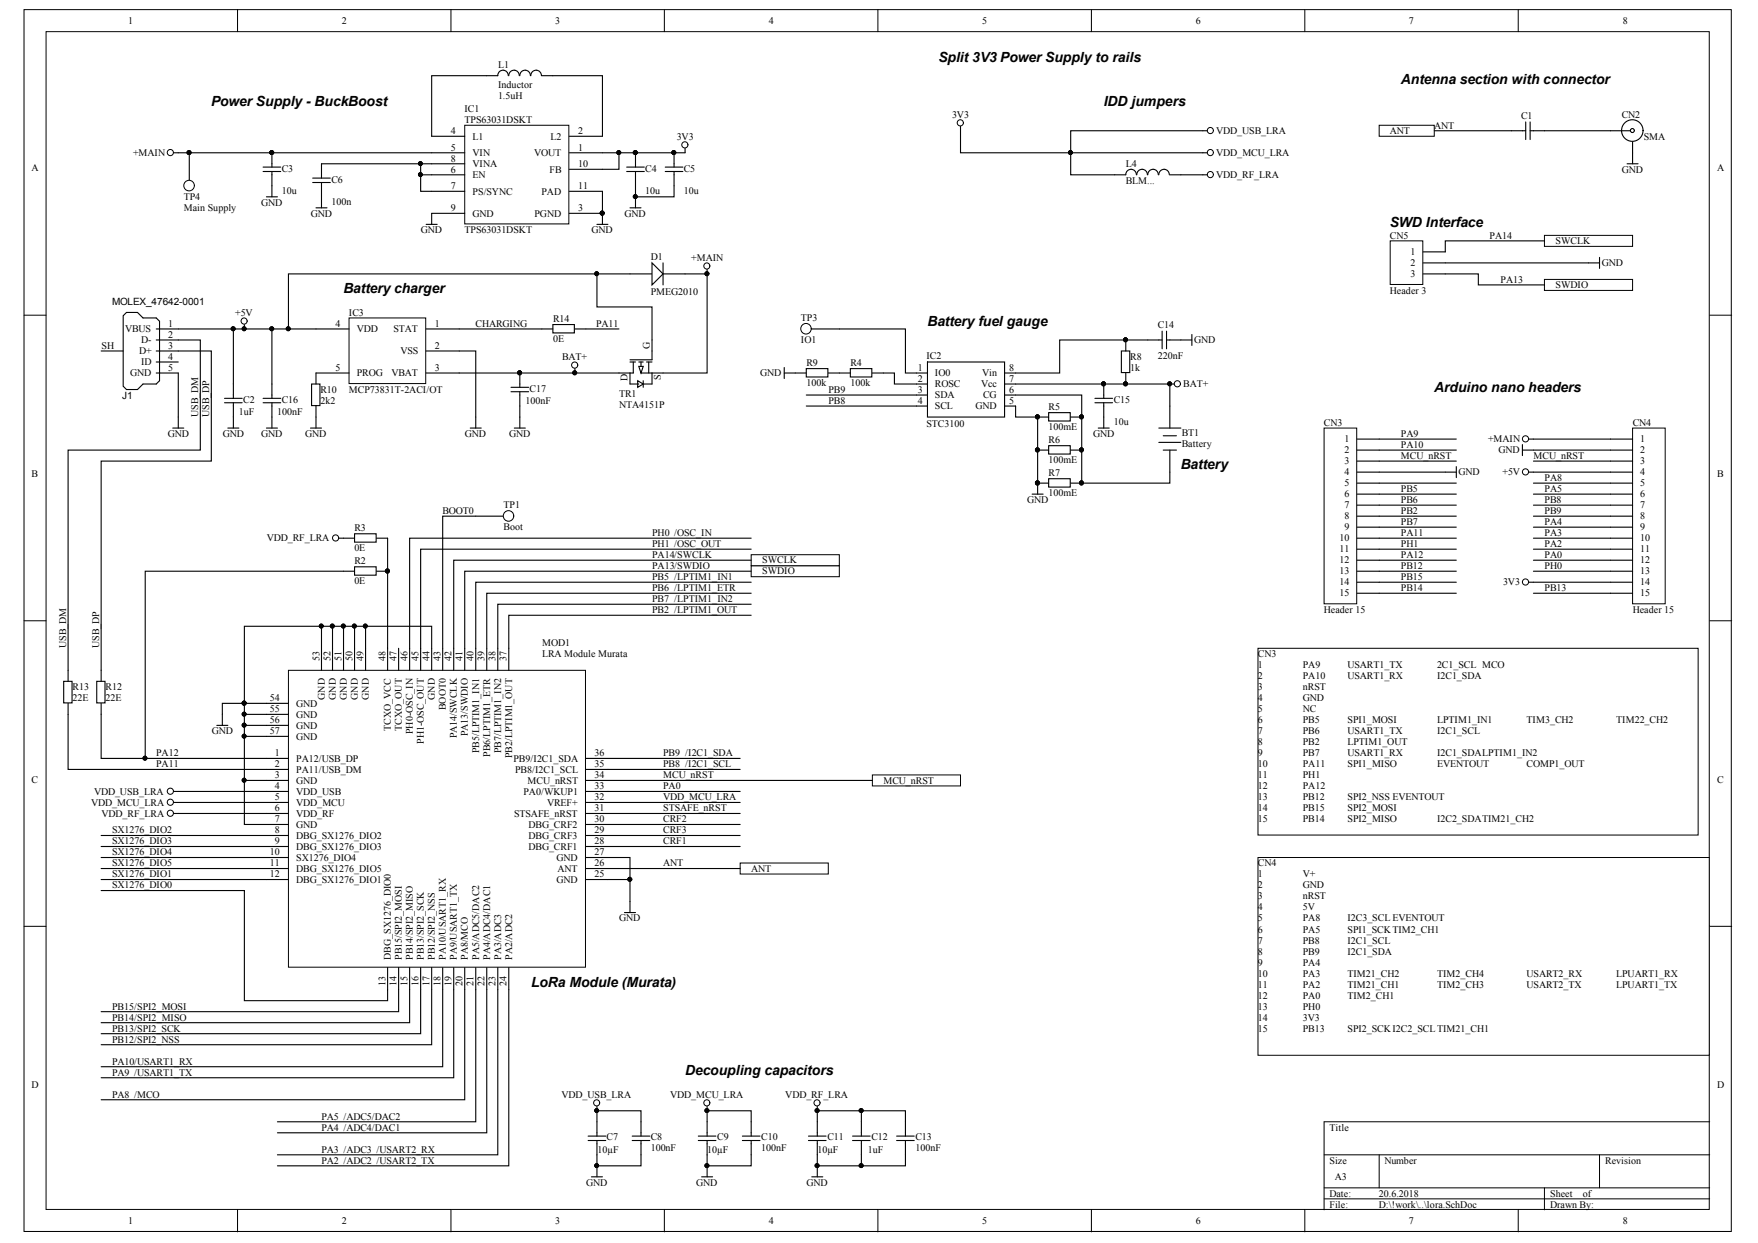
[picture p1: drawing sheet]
<svg xmlns="http://www.w3.org/2000/svg" width="297mm" height="210mm" viewBox="0 0 297 210" stroke-linecap="round" stroke-linejoin="round" font-family="sans-serif">
<defs><g id="words">
<g font-size="2.4">
<text x="158.6" y="10.4">Split 3V3 Power Supply to rails</text>
<text x="35.7" y="17.8">Power Supply - BuckBoost</text>
<text x="186.5" y="17.8">IDD jumpers</text>
<text x="236.7" y="14.1">Antenna section with connector</text>
<text x="234.9" y="38.3">SWD Interface</text>
<text x="58" y="49.5">Battery charger</text>
<text x="156.7" y="55.1">Battery fuel gauge</text>
<text x="242.3" y="66.2">Arduino nano headers</text>
<text x="199.5" y="79.3">Battery</text>
<text x="89.7" y="166.6">LoRa Module (Murata)</text>
<text x="115.8" y="181.5">Decoupling capacitors</text>
</g>
<g font-size="1.7">
<text x="21.7" y="4.1">1</text>
<text x="57.8" y="4.1">2</text>
<text x="93.8" y="4.1">3</text>
<text x="129.9" y="4.1">4</text>
<text x="165.9" y="4.1">5</text>
<text x="202" y="4.1">6</text>
<text x="238.1" y="4.1">7</text>
<text x="274.2" y="4.1">8</text>
<text x="84.1" y="11.5">L1</text>
<text x="84.1" y="16.7">1.5uH</text>
<text x="84.1" y="14.9">Inductor</text>
<text x="76.2" y="22.6">4</text>
<text x="78.5" y="20.8">TPS63031DSKT</text>
<text x="78.5" y="18.9">IC1</text>
<text x="79.8" y="23.6">L1</text>
<text x="93" y="23.6">L2</text>
<text x="97.7" y="22.6">2</text>
<text x="114.3" y="23.6">3V3</text>
<text x="160.9" y="19.9">3V3</text>
<text x="205.5" y="22.6">VDD_USB_LRA</text>
<text x="234.9" y="22.6">ANT</text>
<text x="242.3" y="21.7">ANT</text>
<text x="257" y="20">C1</text>
<text x="274" y="19.9">CN2</text>
<text x="277.7" y="23.6">SMA</text>
<text x="5.3" y="28.9">A</text>
<text x="22.5" y="26.4">+MAIN</text>
<text x="47.6" y="29">C3</text>
<text x="76.2" y="25.4">5</text>
<text x="76.2" y="27.3">8</text>
<text x="76.2" y="29.2">6</text>
<text x="79.8" y="26.4">VIN</text>
<text x="79.8" y="28.2">VINA</text>
<text x="90.2" y="26.4">VOUT</text>
<text x="92.9" y="29.2">FB</text>
<text x="97.7" y="28.2">10</text>
<text x="97.7" y="25.4">1</text>
<text x="109" y="29">C4</text>
<text x="115.5" y="29">C5</text>
<text x="190.2" y="28.2">L4</text>
<text x="205.5" y="26.4">VDD_MCU_LRA</text>
<text x="274" y="29.2">GND</text>
<text x="290.2" y="28.9">A</text>
<text x="31" y="33.8">TP4</text>
<text x="31" y="35.7">Main Supply</text>
<text x="44.1" y="34.7">GND</text>
<text x="47.6" y="32.7">10u</text>
<text x="56" y="34.6">100n</text>
<text x="56" y="30.8">C6</text>
<text x="76.2" y="31.9">7</text>
<text x="76.2" y="35.7">9</text>
<text x="79.8" y="30.1">EN</text>
<text x="79.8" y="32.9">PS/SYNC</text>
<text x="91.5" y="32.9">PAD</text>
<text x="97.7" y="35.7">3</text>
<text x="97.7" y="31.9">11</text>
<text x="109" y="32.7">10u</text>
<text x="115.5" y="32.7">10u</text>
<text x="190.2" y="31">BLM...</text>
<text x="205.5" y="30.1">VDD_RF_LRA</text>
<text x="52.5" y="36.6">GND</text>
<text x="71.1" y="39.4">GND</text>
<text x="78.5" y="39.4">TPS63031DSKT</text>
<text x="79.8" y="36.6">GND</text>
<text x="90.3" y="36.6">PGND</text>
<text x="100" y="39.4">GND</text>
<text x="105.5" y="36.6">GND</text>
<text x="234.9" y="40.3">CN5</text>
<text x="251.7" y="40.3">PA14</text>
<text x="262.8" y="41.2">SWCLK</text>
<text x="109.9" y="43.9">D1</text>
<text x="116.8" y="44">+MAIN</text>
<text x="238.3" y="43.1">1</text>
<text x="238.3" y="45">2</text>
<text x="238.3" y="46.8">3</text>
<text x="253.5" y="47.7">PA13</text>
<text x="270.6" y="45">GND</text>
<text x="18.9" y="51.5">MOLEX_47642-0001</text>
<text x="39.7" y="53.3">+5V</text>
<text x="58.9" y="53.3">IC3</text>
<text x="109.9" y="49.8">PMEG2010</text>
<text x="234.9" y="49.6">Header 3</text>
<text x="262.8" y="48.7">SWDIO</text>
<text x="17.2" y="58.9">SH</text>
<text x="21.1" y="56.1">VBUS</text>
<text x="23.5" y="59.8">D+</text>
<text x="23.8" y="58">D-</text>
<text x="28.4" y="55.2">1</text>
<text x="28.4" y="57">2</text>
<text x="28.4" y="58.9">3</text>
<text x="56.7" y="55.2">4</text>
<text x="60.3" y="56.1">VDD</text>
<text x="66.5" y="56.1">STAT</text>
<text x="67.7" y="59.8">VSS</text>
<text x="73.5" y="58.9">2</text>
<text x="73.5" y="55.2">1</text>
<text x="80.3" y="55.2">CHARGING</text>
<text x="93.5" y="54.4">R14</text>
<text x="93.5" y="57.8">0E</text>
<text x="100.7" y="55.2">PA11</text>
<text x="109.8" y="59" transform="rotate(-90 109.8 59)">G</text>
<text x="135.3" y="54.3">TP3</text>
<text x="135.3" y="58">IO1</text>
<text x="195.6" y="55.3">C14</text>
<text x="201.8" y="58">GND</text>
<text x="22" y="63.5">GND</text>
<text x="23.8" y="61.7">ID</text>
<text x="28.4" y="60.8">4</text>
<text x="28.4" y="62.6">5</text>
<text x="56.7" y="62.6">5</text>
<text x="60.3" y="63.5">PROG</text>
<text x="66.1" y="63.5">VBAT</text>
<text x="73.5" y="62.6">3</text>
<text x="95" y="60.8">BAT+</text>
<text x="106.1" y="64.4" transform="rotate(-90 106.1 64.4)">D</text>
<text x="111.6" y="64.1" transform="rotate(-90 111.6 64.1)">S</text>
<text x="128.5" y="63.5">GND</text>
<text x="136.2" y="65.2">100k</text>
<text x="136.2" y="61.9">R9</text>
<text x="143.7" y="65.2">100k</text>
<text x="143.7" y="61.9">R4</text>
<text x="155.1" y="62.6">1</text>
<text x="155.1" y="64.5">2</text>
<text x="156.5" y="60.6">IC2</text>
<text x="158" y="63.5">IO0</text>
<text x="158" y="65.4">ROSC</text>
<text x="165.8" y="65.4">Vcc</text>
<text x="165.9" y="63.5">Vin</text>
<text x="170.5" y="64.5">7</text>
<text x="170.5" y="62.6">8</text>
<text x="191" y="62.6">1k</text>
<text x="191" y="60.8">R8</text>
<text x="195.6" y="60.6">220nF</text>
<text x="199.9" y="65.4">BAT+</text>
<text x="20.6" y="67.4">J1</text>
<text x="33.5" y="70.4" transform="rotate(-90 33.5 70.4)">USB_DM</text>
<text x="35.4" y="70.4" transform="rotate(-90 35.4 70.4)">USB_DP</text>
<text x="40.3" y="70.1">1uF</text>
<text x="41.1" y="68">C2</text>
<text x="46.9" y="70.1">100nF</text>
<text x="47.6" y="68">C16</text>
<text x="54.1" y="66.3">R10</text>
<text x="54.1" y="68.2">2k2</text>
<text x="58.9" y="66.3">MCP73831T-2ACI/OT</text>
<text x="88.8" y="68.2">100nF</text>
<text x="89.5" y="66.2">C17</text>
<text x="104.6" y="67.1">TR1</text>
<text x="104.6" y="69">NTA4151P</text>
<text x="140" y="68.2">PB8</text>
<text x="140" y="66.3">PB9</text>
<text x="155.1" y="66.3">3</text>
<text x="155.1" y="68.2">4</text>
<text x="158" y="67.3">SDA</text>
<text x="158" y="69.1">SCL</text>
<text x="164.8" y="69.1">GND</text>
<text x="166.1" y="67.3">CG</text>
<text x="170.5" y="68.2">5</text>
<text x="170.5" y="66.3">6</text>
<text x="177.2" y="69.3">R5</text>
<text x="188.2" y="71.7">10u</text>
<text x="188.2" y="68">C15</text>
<text x="223.7" y="71.9">CN3</text>
<text x="275.9" y="71.9">CN4</text>
<text x="28.3" y="73.8">GND</text>
<text x="37.6" y="73.8">GND</text>
<text x="44.1" y="73.8">GND</text>
<text x="51.6" y="73.8">GND</text>
<text x="78.6" y="73.8">GND</text>
<text x="86" y="73.8">GND</text>
<text x="156.5" y="72.1">STC3100</text>
<text x="177.2" y="72.7">100mE</text>
<text x="177.2" y="74.9">R6</text>
<text x="184.7" y="73.8">GND</text>
<text x="199.7" y="73.6">BT1</text>
<text x="199.7" y="75.5">Battery</text>
<text x="227.2" y="74.7">1</text>
<text x="227.2" y="76.6">2</text>
<text x="236.7" y="77.5">MCU_nRST</text>
<text x="236.7" y="75.6">PA10</text>
<text x="236.7" y="73.8">PA9</text>
<text x="251.4" y="74.7">+MAIN</text>
<text x="253.2" y="76.6">GND</text>
<text x="259.1" y="77.5">MCU_nRST</text>
<text x="277.1" y="74.7">1</text>
<text x="277.1" y="76.6">2</text>
<text x="5.3" y="80.5">B</text>
<text x="177.2" y="78.2">100mE</text>
<text x="177.2" y="83.8">100mE</text>
<text x="177.2" y="80.4">R7</text>
<text x="227.2" y="78.4">3</text>
<text x="227.2" y="80.3">4</text>
<text x="227.2" y="82.1">5</text>
<text x="227.2" y="84">6</text>
<text x="236.7" y="83.1">PB5</text>
<text x="246.4" y="80.3">GND</text>
<text x="253.9" y="80.3">+5V</text>
<text x="261" y="83.1">PA5</text>
<text x="261" y="81.2">PA8</text>
<text x="277.1" y="78.4">3</text>
<text x="277.1" y="80.3">4</text>
<text x="277.1" y="82.1">5</text>
<text x="277.1" y="84">6</text>
<text x="290.2" y="80.5">B</text>
<text x="59.9" y="89.7">R3</text>
<text x="74.8" y="86.8">BOOT0</text>
<text x="85.1" y="85.9">TP1</text>
<text x="85.1" y="89.6">Boot</text>
<text x="173.5" y="84.9">GND</text>
<text x="227.2" y="85.9">7</text>
<text x="227.2" y="87.7">8</text>
<text x="227.2" y="89.6">9</text>
<text x="236.7" y="84.9">PB6</text>
<text x="236.7" y="88.6">PB7</text>
<text x="236.7" y="86.8">PB2</text>
<text x="261" y="84.9">PB8</text>
<text x="261" y="86.8">PB9</text>
<text x="261" y="88.6">PA4</text>
<text x="277.1" y="85.9">7</text>
<text x="277.1" y="87.7">8</text>
<text x="277.1" y="89.6">9</text>
<text x="45.1" y="91.4">VDD_RF_LRA</text>
<text x="59.9" y="95.3">R2</text>
<text x="59.9" y="93.1">0E</text>
<text x="110.2" y="94.2">PA14/SWCLK</text>
<text x="110.2" y="92.4">PH1 /OSC_OUT</text>
<text x="110.2" y="90.5">PH0 /OSC_IN</text>
<text x="128.8" y="95.1">SWCLK</text>
<text x="226.3" y="91.4">10</text>
<text x="226.3" y="93.3">11</text>
<text x="226.3" y="95.1">12</text>
<text x="236.7" y="92.4">PH1</text>
<text x="236.7" y="90.5">PA11</text>
<text x="236.7" y="94.2">PA12</text>
<text x="261" y="94.2">PA0</text>
<text x="261" y="90.5">PA3</text>
<text x="261" y="92.4">PA2</text>
<text x="277.1" y="91.4">10</text>
<text x="277.1" y="93.3">11</text>
<text x="277.1" y="95.1">12</text>
<text x="59.9" y="98.7">0E</text>
<text x="110.2" y="97.9">PB5 /LPTIM1_IN1</text>
<text x="110.2" y="99.8">PB6 /LPTIM1_ETR</text>
<text x="110.2" y="101.7">PB7 /LPTIM1_IN2</text>
<text x="110.2" y="96.1">PA13/SWDIO</text>
<text x="128.8" y="97">SWDIO</text>
<text x="226.3" y="97">13</text>
<text x="226.3" y="98.9">14</text>
<text x="226.3" y="100.7">15</text>
<text x="236.7" y="97.9">PB15</text>
<text x="236.7" y="99.8">PB14</text>
<text x="236.7" y="96.1">PB12</text>
<text x="254" y="98.9">3V3</text>
<text x="261" y="96.1">PH0</text>
<text x="261" y="99.8">PB13</text>
<text x="277.1" y="97">13</text>
<text x="277.1" y="98.9">14</text>
<text x="277.1" y="100.7">15</text>
<text x="110.2" y="103.5">PB2 /LPTIM1_OUT</text>
<text x="223.7" y="103.5">Header 15</text>
<text x="275.9" y="103.5">Header 15</text>
<text x="11.2" y="109.5" transform="rotate(-90 11.2 109.5)">USB_DM</text>
<text x="16.7" y="109.5" transform="rotate(-90 16.7 109.5)">USB_DP</text>
<text x="54" y="111.7" transform="rotate(-90 54 111.7)">53</text>
<text x="55.8" y="111.7" transform="rotate(-90 55.8 111.7)">52</text>
<text x="57.7" y="111.7" transform="rotate(-90 57.7 111.7)">51</text>
<text x="59.5" y="111.7" transform="rotate(-90 59.5 111.7)">50</text>
<text x="61.4" y="111.7" transform="rotate(-90 61.4 111.7)">49</text>
<text x="65.1" y="111.7" transform="rotate(-90 65.1 111.7)">48</text>
<text x="67" y="111.7" transform="rotate(-90 67 111.7)">47</text>
<text x="68.8" y="111.7" transform="rotate(-90 68.8 111.7)">46</text>
<text x="70.7" y="111.7" transform="rotate(-90 70.7 111.7)">45</text>
<text x="72.6" y="111.7" transform="rotate(-90 72.6 111.7)">44</text>
<text x="74.4" y="111.7" transform="rotate(-90 74.4 111.7)">43</text>
<text x="76.3" y="111.7" transform="rotate(-90 76.3 111.7)">42</text>
<text x="78.1" y="111.7" transform="rotate(-90 78.1 111.7)">41</text>
<text x="80" y="111.7" transform="rotate(-90 80 111.7)">40</text>
<text x="81.9" y="111.7" transform="rotate(-90 81.9 111.7)">39</text>
<text x="83.7" y="111.7" transform="rotate(-90 83.7 111.7)">38</text>
<text x="85.6" y="111.7" transform="rotate(-90 85.6 111.7)">37</text>
<text x="91.6" y="109.1">MOD1</text>
<text x="91.6" y="110.9">LRA Module Murata</text>
<text x="212.5" y="110.9">CN3</text>
<text x="212.5" y="112.8">1</text>
<text x="220.1" y="112.8">PA9</text>
<text x="227.7" y="112.8">USART1_TX</text>
<text x="242.8" y="112.8">2C1_SCL MCO</text>
<text x="12.3" y="116.5">R13</text>
<text x="12.3" y="118.4">22E</text>
<text x="17.8" y="116.5">R12</text>
<text x="17.8" y="118.4">22E</text>
<text x="45.6" y="118.4">54</text>
<text x="50.1" y="119.3">GND</text>
<text x="54.9" y="118.1" transform="rotate(-90 54.9 118.1)">GND</text>
<text x="56.7" y="118.1" transform="rotate(-90 56.7 118.1)">GND</text>
<text x="58.6" y="118.1" transform="rotate(-90 58.6 118.1)">GND</text>
<text x="60.5" y="118.1" transform="rotate(-90 60.5 118.1)">GND</text>
<text x="62.3" y="118.1" transform="rotate(-90 62.3 118.1)">GND</text>
<text x="73.5" y="118.1" transform="rotate(-90 73.5 118.1)">GND</text>
<text x="75.4" y="119.9" transform="rotate(-90 75.4 119.9)">BOOT0</text>
<text x="212.5" y="114.7">2</text>
<text x="212.5" y="116.5">3</text>
<text x="212.5" y="118.4">4</text>
<text x="220.1" y="114.7">PA10</text>
<text x="220.1" y="116.5">nRST</text>
<text x="220.1" y="118.4">GND</text>
<text x="227.7" y="114.7">USART1_RX</text>
<text x="242.8" y="114.7">I2C1_SDA</text>
<text x="35.8" y="124">GND</text>
<text x="45.6" y="120.2">55</text>
<text x="45.6" y="122.1">56</text>
<text x="45.6" y="124">57</text>
<text x="50.1" y="121.2">GND</text>
<text x="50.1" y="123">GND</text>
<text x="50.1" y="124.9">GND</text>
<text x="66.1" y="123.4" transform="rotate(-90 66.1 123.4)">TCXO_VCC</text>
<text x="67.9" y="123.4" transform="rotate(-90 67.9 123.4)">TCXO_OUT</text>
<text x="69.8" y="124" transform="rotate(-90 69.8 124)">PH0-OSC_IN</text>
<text x="71.6" y="125.6" transform="rotate(-90 71.6 125.6)">PH1-OSC_OUT</text>
<text x="77.2" y="124.6" transform="rotate(-90 77.2 124.6)">PA14/SWCLK</text>
<text x="79.1" y="124.3" transform="rotate(-90 79.1 124.3)">PA13/SWDIO</text>
<text x="212.5" y="120.2">5</text>
<text x="212.5" y="122.1">6</text>
<text x="212.5" y="124">7</text>
<text x="212.5" y="125.8">8</text>
<text x="220.1" y="120.2">NC</text>
<text x="220.1" y="122.1">PB5</text>
<text x="220.1" y="124">PB6</text>
<text x="220.1" y="125.8">PB2</text>
<text x="227.7" y="122.1">SPI1_MOSI</text>
<text x="227.7" y="124">USART1_TX</text>
<text x="227.7" y="125.8">LPTIM1_OUT</text>
<text x="242.8" y="122.1">LPTIM1_IN1</text>
<text x="242.8" y="124">I2C1_SCL</text>
<text x="257.9" y="122.1">TIM3_CH2</text>
<text x="273.1" y="122.1">TIM22_CH2</text>
<text x="26.4" y="129.5">PA11</text>
<text x="26.4" y="127.7">PA12</text>
<text x="46.4" y="127.7">1</text>
<text x="46.4" y="129.5">2</text>
<text x="46.4" y="131.4">3</text>
<text x="50.1" y="128.6">PA12/USB_DP</text>
<text x="50.1" y="130.5">PA11/USB_DM</text>
<text x="80.9" y="127.2" transform="rotate(-90 80.9 127.2)">PB5/LPTIM1_IN1</text>
<text x="82.8" y="127.8" transform="rotate(-90 82.8 127.8)">PB6/LPTIM1_ETR</text>
<text x="84.7" y="127.2" transform="rotate(-90 84.7 127.2)">PB7/LPTIM1_IN2</text>
<text x="86.5" y="128" transform="rotate(-90 86.5 128)">PB2/LPTIM1_OUT</text>
<text x="86.8" y="128.6">PB9/I2C1_SDA</text>
<text x="87" y="130.5">PB8/I2C1_SCL</text>
<text x="100.5" y="131.4">34</text>
<text x="100.5" y="129.5">35</text>
<text x="100.5" y="127.7">36</text>
<text x="112.1" y="129.5">PB8 /I2C1_SCL</text>
<text x="112.1" y="127.7">PB9 /I2C1_SDA</text>
<text x="112.1" y="131.4">MCU_nRST</text>
<text x="212.5" y="127.7">9</text>
<text x="212.5" y="129.5">10</text>
<text x="212.5" y="131.4">11</text>
<text x="220.1" y="127.7">PB7</text>
<text x="220.1" y="129.5">PA11</text>
<text x="220.1" y="131.4">PH1</text>
<text x="227.7" y="127.7">USART1_RX</text>
<text x="227.7" y="129.5">SPI1_MISO</text>
<text x="242.8" y="127.7">I2C1_SDALPTIM1_IN2</text>
<text x="242.8" y="129.5">EVENTOUT</text>
<text x="257.9" y="129.5">COMP1_OUT</text>
<text x="5.3" y="132.2">C</text>
<text x="15.4" y="136">VDD_MCU_LRA</text>
<text x="15.9" y="134.2">VDD_USB_LRA</text>
<text x="17.2" y="137.9">VDD_RF_LRA</text>
<text x="46.4" y="133.3">4</text>
<text x="46.4" y="135.1">5</text>
<text x="46.4" y="137">6</text>
<text x="50.1" y="132.3">GND</text>
<text x="50.1" y="134.2">VDD_USB</text>
<text x="50.1" y="136">VDD_MCU</text>
<text x="50.1" y="137.9">VDD_RF</text>
<text x="86.9" y="137.9">STSAFE_nRST</text>
<text x="88.5" y="134.2">PA0/WKUP1</text>
<text x="89.1" y="132.3">MCU_nRST</text>
<text x="92.4" y="136">VREF+</text>
<text x="100.5" y="137">31</text>
<text x="100.5" y="135.1">32</text>
<text x="100.5" y="133.3">33</text>
<text x="112.1" y="135.1">VDD_MCU_LRA</text>
<text x="112.1" y="133.3">PA0</text>
<text x="112.1" y="137">STSAFE_nRST</text>
<text x="149.3" y="132.3">MCU_nRST</text>
<text x="212.5" y="133.3">12</text>
<text x="212.5" y="135.1">13</text>
<text x="212.5" y="137">14</text>
<text x="220.1" y="133.3">PA12</text>
<text x="220.1" y="135.1">PB12</text>
<text x="220.1" y="137">PB15</text>
<text x="227.7" y="135.1">SPI2_NSS EVENTOUT</text>
<text x="227.7" y="137">SPI2_MOSI</text>
<text x="290.2" y="132.2">C</text>
<text x="18.9" y="140.7">SX1276_DIO2</text>
<text x="18.9" y="142.5">SX1276_DIO3</text>
<text x="46.4" y="138.8">7</text>
<text x="46.4" y="140.7">8</text>
<text x="46.4" y="142.5">9</text>
<text x="50.1" y="139.8">GND</text>
<text x="50.1" y="141.6">DBG_SX1276_DIO2</text>
<text x="50.1" y="143.5">DBG_SX1276_DIO3</text>
<text x="89.3" y="143.5">DBG_CRF1</text>
<text x="89.3" y="141.6">DBG_CRF3</text>
<text x="89.3" y="139.8">DBG_CRF2</text>
<text x="100.5" y="142.5">28</text>
<text x="100.5" y="140.7">29</text>
<text x="100.5" y="138.8">30</text>
<text x="112.1" y="142.5">CRF1</text>
<text x="112.1" y="140.7">CRF3</text>
<text x="112.1" y="138.8">CRF2</text>
<text x="212.5" y="138.8">15</text>
<text x="220.1" y="138.8">PB14</text>
<text x="227.7" y="138.8">SPI2_MISO</text>
<text x="242.8" y="138.8">I2C2_SDATIM21_CH2</text>
<text x="18.9" y="144.4">SX1276_DIO4</text>
<text x="18.9" y="146.3">SX1276_DIO5</text>
<text x="18.9" y="148.1">SX1276_DIO1</text>
<text x="18.9" y="150">SX1276_DIO0</text>
<text x="45.6" y="144.4">10</text>
<text x="45.6" y="146.3">11</text>
<text x="45.6" y="148.1">12</text>
<text x="50.1" y="145.3">SX1276_DIO4</text>
<text x="50.1" y="147.2">DBG_SX1276_DIO5</text>
<text x="50.1" y="149.1">DBG_SX1276_DIO1</text>
<text x="94" y="149.1">GND</text>
<text x="94" y="145.3">GND</text>
<text x="94.2" y="147.2">ANT</text>
<text x="100.5" y="148.1">25</text>
<text x="100.5" y="146.3">26</text>
<text x="100.5" y="144.4">27</text>
<text x="112.1" y="146.3">ANT</text>
<text x="126.9" y="147.2">ANT</text>
<text x="212.5" y="146.3">CN4</text>
<text x="212.5" y="148.1">1</text>
<text x="212.5" y="150">2</text>
<text x="220.1" y="148.1">V+</text>
<text x="220.1" y="150">GND</text>
<text x="104.6" y="155.6">GND</text>
<text x="212.5" y="151.8">3</text>
<text x="212.5" y="153.7">4</text>
<text x="212.5" y="155.6">5</text>
<text x="220.1" y="151.8">nRST</text>
<text x="220.1" y="153.7">5V</text>
<text x="220.1" y="155.6">PA8</text>
<text x="227.7" y="155.6">I2C3_SCL EVENTOUT</text>
<text x="212.5" y="157.5">6</text>
<text x="212.5" y="159.4">7</text>
<text x="212.5" y="161.2">8</text>
<text x="220.1" y="157.5">PA5</text>
<text x="220.1" y="159.4">PB8</text>
<text x="220.1" y="161.2">PB9</text>
<text x="227.7" y="157.5">SPI1_SCKTIM2_CH1</text>
<text x="227.7" y="159.4">I2C1_SCL</text>
<text x="227.7" y="161.2">I2C1_SDA</text>
<text x="65.1" y="166.5" transform="rotate(-90 65.1 166.5)">13</text>
<text x="66.1" y="162.1" transform="rotate(-90 66.1 162.1)">DBG_SX1276_DIO0</text>
<text x="67" y="166.5" transform="rotate(-90 67 166.5)">14</text>
<text x="67.9" y="162.1" transform="rotate(-90 67.9 162.1)">PB15/SPI2_MOSI</text>
<text x="68.8" y="166.5" transform="rotate(-90 68.8 166.5)">15</text>
<text x="69.8" y="162.1" transform="rotate(-90 69.8 162.1)">PB14/SPI2_MISO</text>
<text x="70.7" y="166.5" transform="rotate(-90 70.7 166.5)">16</text>
<text x="71.6" y="162.1" transform="rotate(-90 71.6 162.1)">PB13/SPI2_SCK</text>
<text x="72.6" y="166.5" transform="rotate(-90 72.6 166.5)">17</text>
<text x="73.5" y="162.1" transform="rotate(-90 73.5 162.1)">PB12/SPI2_NSS</text>
<text x="74.4" y="166.5" transform="rotate(-90 74.4 166.5)">18</text>
<text x="75.4" y="162.1" transform="rotate(-90 75.4 162.1)">PA10/USART1_RX</text>
<text x="76.3" y="166.5" transform="rotate(-90 76.3 166.5)">19</text>
<text x="77.2" y="162.1" transform="rotate(-90 77.2 162.1)">PA9/USART1_TX</text>
<text x="78.1" y="166.5" transform="rotate(-90 78.1 166.5)">20</text>
<text x="79.1" y="162.1" transform="rotate(-90 79.1 162.1)">PA8/MCO</text>
<text x="80" y="166.5" transform="rotate(-90 80 166.5)">21</text>
<text x="80.9" y="162.1" transform="rotate(-90 80.9 162.1)">PA5/ADC5/DAC2</text>
<text x="81.9" y="166.5" transform="rotate(-90 81.9 166.5)">22</text>
<text x="82.8" y="162.1" transform="rotate(-90 82.8 162.1)">PA4/ADC4/DAC1</text>
<text x="83.7" y="166.5" transform="rotate(-90 83.7 166.5)">23</text>
<text x="84.7" y="162.1" transform="rotate(-90 84.7 162.1)">PA3/ADC3</text>
<text x="85.6" y="166.5" transform="rotate(-90 85.6 166.5)">24</text>
<text x="86.5" y="162.1" transform="rotate(-90 86.5 162.1)">PA2/ADC2</text>
<text x="212.5" y="163.1">9</text>
<text x="212.5" y="164.9">10</text>
<text x="212.5" y="166.8">11</text>
<text x="220.1" y="163.1">PA4</text>
<text x="220.1" y="164.9">PA3</text>
<text x="220.1" y="166.8">PA2</text>
<text x="227.7" y="164.9">TIM21_CH2</text>
<text x="227.7" y="166.8">TIM21_CH1</text>
<text x="242.8" y="164.9">TIM2_CH4</text>
<text x="242.8" y="166.8">TIM2_CH3</text>
<text x="257.9" y="164.9">USART2_RX</text>
<text x="257.9" y="166.8">USART2_TX</text>
<text x="273.1" y="164.9">LPUART1_RX</text>
<text x="273.1" y="166.8">LPUART1_TX</text>
<text x="18.9" y="170.5">PB15/SPI2_MOSI</text>
<text x="18.9" y="172.4">PB14/SPI2_MISO</text>
<text x="212.5" y="168.7">12</text>
<text x="212.5" y="170.5">13</text>
<text x="212.5" y="172.4">14</text>
<text x="220.1" y="168.7">PA0</text>
<text x="220.1" y="170.5">PH0</text>
<text x="220.1" y="172.4">3V3</text>
<text x="227.7" y="168.7">TIM2_CH1</text>
<text x="18.9" y="174.2">PB13/SPI2_SCK</text>
<text x="18.9" y="176.1">PB12/SPI2_NSS</text>
<text x="18.9" y="179.8">PA10/USART1_RX</text>
<text x="212.5" y="174.2">15</text>
<text x="220.1" y="174.2">PB13</text>
<text x="227.7" y="174.2">SPI2_SCKI2C2_SCLTIM21_CH1</text>
<text x="5.3" y="183.7">D</text>
<text x="18.9" y="181.7">PA9 /USART1_TX</text>
<text x="18.9" y="185.4">PA8 /MCO</text>
<text x="94.9" y="185.4">VDD_USB_LRA</text>
<text x="113.2" y="185.4">VDD_MCU_LRA</text>
<text x="132.7" y="185.4">VDD_RF_LRA</text>
<text x="290.2" y="183.7">D</text>
<text x="54.3" y="189.1">PA5 /ADC5/DAC2</text>
<text x="54.3" y="191">PA4 /ADC4/DAC1</text>
<text x="224.6" y="191">Title</text>
<text x="54.3" y="194.7">PA3 /ADC3 /USART2_RX</text>
<text x="54.3" y="196.5">PA2 /ADC2 /USART2_TX</text>
<text x="101" y="194.7">10µF</text>
<text x="102.5" y="192.6">C7</text>
<text x="109.9" y="192.6">C8</text>
<text x="109.9" y="194.4">100nF</text>
<text x="119.5" y="194.7">10µF</text>
<text x="121.2" y="192.6">C9</text>
<text x="128.6" y="192.6">C10</text>
<text x="128.6" y="194.4">100nF</text>
<text x="138.1" y="194.7">10µF</text>
<text x="139.8" y="192.6">C11</text>
<text x="146.6" y="194.7">1uF</text>
<text x="147.2" y="192.6">C12</text>
<text x="154.7" y="192.6">C13</text>
<text x="154.7" y="194.4">100nF</text>
<text x="224.6" y="196.5">Size</text>
<text x="233.9" y="196.5">Number</text>
<text x="271.2" y="196.5">Revision</text>
<text x="99" y="200.3">GND</text>
<text x="117.6" y="200.3">GND</text>
<text x="136.2" y="200.3">GND</text>
<text x="224.6" y="202.1">Date:</text>
<text x="224.6" y="204">File:</text>
<text x="225.6" y="199.3">A3</text>
<text x="233" y="202.1">20.6.2018</text>
<text x="233" y="204">D:\!work\..\lora.SchDoc</text>
<text x="261.9" y="202.1">Sheet</text>
<text x="261.9" y="204">Drawn By:</text>
<text x="267.4" y="202.1">of</text>
<text x="21.7" y="206.8">1</text>
<text x="57.8" y="206.8">2</text>
<text x="93.8" y="206.8">3</text>
<text x="129.9" y="206.8">4</text>
<text x="165.9" y="206.8">5</text>
<text x="202" y="206.8">6</text>
<text x="238.1" y="206.8">7</text>
<text x="274.2" y="206.8">8</text>
</g>
</g></defs>
<g fill="#fff" stroke="#000" stroke-width=".17">
<path d="M4.1 1.6h288.4v206.4h-288.4z"/>
<path d="M7.8 5.3h281v198.9h-281z"/>
</g>
<g fill="none" stroke="#000" stroke-width=".17">
<path d="M40.1 1.6v3.7M76.2 1.6v3.7M112.3 1.6v3.7M148.3 1.6v3.7M184.4 1.6v3.7M220.5 1.6v3.7M256.5 1.6v3.7M4.1 53.2h3.7M288.9 53.2h3.7M4.1 104.8h3.7M288.9 104.8h3.7M4.1 156.4h3.7"/>
<path d="M288.9 156.4h3.7M223.7 195h65.2M233 195v5.6M270.3 195v5.6M288.9 189.4h-65.2v14.9M40.1 204.3v3.7M76.2 204.3v3.7M112.3 204.3v3.7M148.3 204.3v3.7M184.4 204.3v3.7M220.5 204.3v3.7M223.7 200.6h65.2"/>
<path d="M223.7 202.5h65.2M256.5 204.3v3.7M261 200.6v3.7"/>
</g>
<path d="M274.9 27.7h1.9M275.8 25.8v1.9" fill="none" stroke="#000" stroke-width=".19"/>
<path d="M233 21.2h9.3v1.8h-9.3z" fill-rule="evenodd" fill="#fff" stroke="#000" stroke-width=".17"/>
<path d="M255.4 22.1h2.4M257.8 20.6v3M258.5 22.1h2.5M258.5 20.6v3M272.1 22.1h3.7M275.8 23.9v1.9" fill="none" stroke="#000" stroke-width=".19"/>
<circle cx="275.8" cy="22" r=".33" fill="#fff" stroke="#000" stroke-width=".19"/>
<g fill="none" stroke="#000" stroke-width=".19">
<path d="M268.4 44.4h1.9M270.3 43.5v1.8"/>
<circle cx="275.8" cy="22" r="1.82"/>
</g>
<g fill="#fff" stroke="#000" stroke-width=".17">
<path d="M261 47.2h14.8v1.8h-14.8z" fill-rule="evenodd"/>
<path d="M261 39.7h14.8v1.9h-14.8z" fill-rule="evenodd"/>
</g>
<path d="M78.5 21.2h17.6v16.6h-17.6z" fill="#fff" stroke="#000" stroke-width=".17"/>
<g fill="none" stroke="#000" stroke-width=".19">
<path d="M85.9 12.8a.88 .88 0 0 0-.9-.9 .88 .88 0 0 0-.9 .9h-1.9M87.7 12.8a.88 .88 0 0 0-.8-.9 .88 .88 0 0 0-.9 .9M89.6 12.8a.89 .89 0 0 0-.9-.9 .89 .89 0 0 0-.9 .9M91.5 12.8a.89 .89 0 0 0-.9-.9 .89 .89 0 0 0-.9 .9M91.6 12.8h1.8M44.5 28.2h2.9M44.5 29h2.9M45 33.2h1.9M45.9 25.8v2.4M45.9 29v4.2M52.8 30.1h3M52.8 30.8h3"/>
<path d="M53.4 35.1h1.9M54.3 27.7v2.4M54.3 30.8v4.3M72 37.9h1.9M72.9 23h5.6M72.9 25.8h5.6M72.9 27.7h5.6M72.9 29.5h5.6M72.9 32.3h5.6M78.5 36h-5.6v1.9M96.2 23h5.6M96.2 25.8h5.6"/>
<path d="M96.2 32.3h5.6M96.2 36h5.6v1.9M96.2 28.6h5.6M100.9 37.9h1.8M105.9 28.2h3M105.9 29h3M106.4 35.1h1.9M107.4 25.8v2.4M107.4 29v2.4M107.4 33.2v1.9M112.4 28.2h3M112.4 29h3"/>
<path d="M113.9 25.8v2.4M113.9 29v2.4M115.8 25.1v.7M162.3 21.3v.8M192 29.5a.89 .89 0 0 0-.9-.9 .89 .89 0 0 0-.9 .9h-1.8M193.9 29.5a.89 .89 0 0 0-.9-.9 .89 .89 0 0 0-.9 .9M195.7 29.5a.88 .88 0 0 0-.9-.9 .88 .88 0 0 0-.9 .9M197.6 29.5a.88 .88 0 0 0-.9-.9 .88 .88 0 0 0-.9 .9M197.7 29.5h1.8M203.2 25.8h.8M203.2 29.5h.8M203.2 22.1h.8"/>
<path d="M195.8 74.7h3.7M195.8 72.3h3.7M196.5 73.6h2.3M196.5 76h2.3M197.7 68.6v3.7M197.7 76v3.7M29.4 137.4h.7M29.4 135.5h.7M29.4 133.6h.7M36.6 122.5h1.9M37.6 120.6v1.9M105.5 154.1h1.9"/>
<path d="M106.4 152.2v1.9M99.9 198.7h1.9M100.9 186.8v.8M100.9 196.9v1.8M118.5 198.7h1.9M119.5 196.9v1.8M137.2 198.7h1.8M138.1 186.8v.8M138.1 196.9v1.8"/>
</g>
<g fill="#000" stroke="#000" stroke-width=".17">
<circle cx="45.9" cy="25.8" r=".33"/>
<circle cx="101.7" cy="36" r=".33"/>
<circle cx="107.3" cy="33.2" r=".33"/>
<circle cx="107.3" cy="25.8" r=".33"/>
<circle cx="113.8" cy="25.8" r=".33"/>
<circle cx="100.8" cy="196.8" r=".33"/>
<circle cx="100.8" cy="187.5" r=".33"/>
<circle cx="119.4" cy="196.8" r=".33"/>
<circle cx="138.1" cy="196.8" r=".33"/>
<circle cx="138.1" cy="187.5" r=".33"/>
</g>
<g fill="none" stroke="#000" stroke-width=".17">
<circle cx="115.7" cy="24.5" r=".52"/>
<circle cx="162.3" cy="20.7" r=".52"/>
<circle cx="204.5" cy="25.8" r=".52"/>
<circle cx="204.5" cy="29.5" r=".52"/>
<circle cx="204.5" cy="22" r=".52"/>
<circle cx="28.8" cy="137.3" r=".52"/>
<circle cx="28.8" cy="135.5" r=".52"/>
<circle cx="28.8" cy="133.6" r=".52"/>
<circle cx="100.8" cy="186.2" r=".52"/>
<circle cx="138" cy="186.2" r=".52"/>
</g>
<g fill="#fff" stroke="#000" stroke-width=".17">
<path d="M125.1 145.7h14.9v1.9h-14.9z" fill-rule="evenodd"/>
<path d="M126.9 95.5h14.9v1.9h-14.9z" fill-rule="evenodd"/>
<path d="M126.9 93.7h14.9v1.8h-14.9z" fill-rule="evenodd"/>
</g>
<path d="M48.7 113.2h50.2v50.1h-50.2z" fill="#fff" stroke="#000" stroke-width=".17"/>
<g fill="none" stroke="#000" stroke-width=".19">
<path d="M45 118.8h3.7M54.3 109.5v3.7M56.2 109.5v3.7M58 109.5v3.7M59.9 109.5v3.7M61.8 109.5v3.7M65.5 109.5v3.7M67.4 109.5v3.7M69.2 109.5v3.7M71.1 109.5v3.7M72.9 109.5v3.7M74.8 109.5v3.7"/>
<path d="M76.7 109.5v3.7M78.5 109.5v3.7M80.4 109.5v3.7M82.2 109.5v3.7M84.1 109.5v3.7M86 109.5v3.7M45 128.1h3.7M45 129.9h3.7M45 131.8h3.7M45 133.6h3.7M45 135.5h3.7M45 137.4h3.7"/>
<path d="M45 139.2h3.7M45 120.6h3.7M45 122.5h3.7M45 124.4h3.7M99 128.1h3.7M99 129.9h3.7M99 131.8h3.7M99 133.6h3.7M99 135.5h3.7M99 137.4h3.7M99 139.2h3.7M45 141.1h3.7"/>
<path d="M45 142.9h3.7M45 144.8h3.7M45 146.7h3.7M45 148.5h3.7M99 141.1h3.7M99 142.9h3.7M99 144.8h3.7M99 146.7h3.7M99 148.5h3.7M65.5 163.4v3.7M67.4 163.4v3.7M69.2 163.4v3.7"/>
<path d="M71.1 163.4v3.7M72.9 163.4v3.7M74.8 163.4v3.7M76.7 163.4v3.7M78.5 163.4v3.7M80.4 163.4v3.7M82.2 163.4v3.7M84.1 163.4v3.7M86 163.4v3.7M99.4 191.9h3M99.4 192.6h3M100.9 189.4v2.5"/>
<path d="M100.9 192.6v2.4M106.8 191.9h3M106.8 192.6h3M108.3 189.4v2.5M108.3 192.6v2.4M118 191.9h3M118 192.6h3M119.5 186.8v.8M119.5 189.4v2.5M119.5 192.6v2.4M125.4 191.9h3M125.4 192.6h3"/>
<path d="M126.9 189.4v2.5M126.9 192.6v2.4M136.6 191.9h3M136.6 192.6h3M138.1 189.4v2.5M138.1 192.6v2.4M144 191.9h3M144 192.6h3M145.5 189.4v2.5M145.5 192.6v2.4M151.5 191.9h3M151.5 192.6h3"/>
<path d="M153 189.4v2.5M153 192.6v2.4"/>
</g>
<circle cx="119.4" cy="186.2" r=".52" fill="none" stroke="#000" stroke-width=".17"/>
<circle cx="119.4" cy="187.5" r=".33" fill="#000" stroke="#000" stroke-width=".17"/>
<path d="M147.4 130.9h14.9v1.8h-14.9z" fill-rule="evenodd" fill="#fff" stroke="#000" stroke-width=".17"/>
<circle cx="56.7" cy="90.8" r=".52" fill="none" stroke="#000" stroke-width=".17"/>
<g fill="none" stroke="#000" stroke-width=".19">
<path d="M136.2 55.6h5.6M154.8 63h1.9M154.8 64.8h1.9M154.8 66.7h1.9M154.8 68.6h1.9M156.7 61.1h13v9.3h-13zM169.7 63h1.9M169.7 64.8h1.9M169.7 66.7h1.9M169.7 68.6h1.9M57.3 90.9h2.6M58 96.5h1.9"/>
<path d="M59.9 95.7h3.7v1.4h-3.7zM59.9 90.1h3.7v1.5h-3.7zM63.6 90.9h1.9M63.6 96.5h1.9"/>
</g>
<circle cx="65.5" cy="96.4" r=".33" fill="#000" stroke="#000" stroke-width=".17"/>
<circle cx="136.2" cy="55.5" r=".89" fill="#fff" stroke="#000" stroke-width=".17"/>
<path d="M32 25.8v5.6" fill="none" stroke="#000" stroke-width=".19"/>
<circle cx="31.9" cy="25.8" r=".33" fill="#000" stroke="#000" stroke-width=".17"/>
<circle cx="31.9" cy="31.3" r=".89" fill="#fff" stroke="#000" stroke-width=".17"/>
<g fill="#000" stroke="#000" stroke-width=".17">
<circle cx="31.9" cy="25.8" r=".33"/>
<circle cx="190.2" cy="57.4" r=".33"/>
<circle cx="175.3" cy="76" r=".33"/>
<circle cx="175.3" cy="70.4" r=".33"/>
<circle cx="182.7" cy="76" r=".33"/>
<circle cx="182.7" cy="70.4" r=".33"/>
<circle cx="186.5" cy="64.8" r=".33"/>
<circle cx="190.2" cy="64.8" r=".33"/>
<circle cx="197.6" cy="64.8" r=".33"/>
<circle cx="175.3" cy="81.5" r=".33"/>
<circle cx="182.7" cy="81.5" r=".33"/>
</g>
<g fill="none" stroke="#000" stroke-width=".19">
<path d="M17.1 59.3h3.7M20.8 53.3l.6-.5h1.8l1 .9h2.2l.6 .6v10l-.6 .5h-2.2l-1 1h-1.8l-.6-.6zM26.4 57.4h3.7M26.4 55.6h3.7M26.4 59.3h3.7M189.5 59.3h1.4v3.6h-1.4zM190.2 57.4v1.9M193.9 57.4h2.5M196.4 55.9v3M197.1 57.4h4.3M197.1 55.9v3M201.4 56.5v1.8"/>
<path d="M26.4 63h3.7M26.4 61.1h3.7M132.5 63h3.7M132.5 62.1v1.8M136.2 62.2h3.7v1.5h-3.7zM140 63h3.7M143.7 62.2h3.6v1.5h-3.6zM147.4 63h1.9M175.3 70.4h1.9M175.3 76h1.9M177.2 69.7h3.6v1.4h-3.6zM177.2 75.3h3.6v1.4h-3.6z"/>
<path d="M180.9 70.4h1.9M180.9 76h1.9M185 67.3h3M185 68h3M185.6 72.3h1.8M186.5 64.8v2.5M186.5 68v4.3M190.2 63v1.8M197.7 64.8h.7M174.4 83.4h1.9M177.2 80.8h3.6v1.5h-3.6zM177.2 81.6h-1.9v1.8"/>
<path d="M180.9 81.6h1.9"/>
</g>
<circle cx="198.9" cy="64.8" r=".52" fill="none" stroke="#000" stroke-width=".17"/>
<path d="M59 53.7h12.9v11.1h-12.9z" fill="#fff" stroke="#000" stroke-width=".17"/>
<g fill="none" stroke="#000" stroke-width=".19">
<path d="M41.3 54.8v.8M53.4 55.6h5.6M72 59.3h5.6M72 55.6h5.6M91.6 55.6h1.8M93.4 54.8h3.6v1.4h-3.6zM97.1 55.6h1.9M110.2 57.4v1.9M29.2 72.3h1.9M30.1 70.4v1.9M37.9 67.3h3M37.9 68h3"/>
<path d="M38.5 72.3h1.9M39.4 64.8v2.5M39.4 68v4.3M44.5 67.3h2.9M44.5 68h2.9M45 72.3h1.9M45.9 64.8v2.5M45.9 68v4.3M52.5 72.3h1.8M52.6 64.8h1.5v3.7h-1.5zM53.4 68.6v3.7M59 63h-5.6v1.8"/>
<path d="M72 63h5.6M79.5 72.3h1.8M80.4 70.4v1.9M86.3 65.4h3M86.3 66.2h3M86.9 72.3h1.9M87.8 63v2.4M87.8 66.2v2.4M87.8 70.4v1.9M97.1 62.2v.8M106.4 60.8h3.8M106.4 61.1h1"/>
<path d="M107 61.1v1.9M107.9 61.1h.8M108.3 61.1v1.9h1.9M109.2 61.1h1M109.6 61.1v1.9M10.8 115.1h1.4v3.6h-1.4zM11.5 113.2v1.9M11.5 118.8v1.8M16.3 115.1h1.4v3.6h-1.4zM17.1 113.2v1.9M17.1 118.8v1.8"/>
</g>
<g fill="none" stroke="#000" stroke-width=".17">
<circle cx="41.2" cy="54.2" r=".52"/>
<circle cx="97.1" cy="61.7" r=".52"/>
</g>
<g fill="#000" stroke="#000" stroke-width=".17">
<circle cx="41.2" cy="55.5" r=".33"/>
<circle cx="87.8" cy="63" r=".33"/>
<circle cx="97.1" cy="63" r=".33"/>
</g>
<path d="M107.9 61.9h.8l-.4 1.1z" fill="#fff"/>
<path d="M106.4 63h.6M107.9 61.9h.8l-.4 1.1zM110.2 63h1.8" fill="none" stroke="#000" stroke-width=".19"/>
<path d="M107.7 64.3l1 .5-1 .6z" fill="#fff"/>
<path d="M106.4 46.3h3.8M110.2 59.3v1.5M112 46.3h3.8M104.6 63h1.8v1.8h1.5M107.7 64.3l1 .5-1 .6zM108.7 64.3v1.1M110.2 63v1.8h-1.5" fill="none" stroke="#000" stroke-width=".19"/>
<path d="M110.2 44.4l1.8 1.9-1.8 1.8z" fill="#fff"/>
<path d="M29.4 25.8h.7M110.2 44.4l1.8 1.9-1.8 1.8zM112 44.4v3.7M119.5 45.5v.8" fill="none" stroke="#000" stroke-width=".19"/>
<g fill="none" stroke="#000" stroke-width=".17">
<circle cx="28.8" cy="25.8" r=".52"/>
<circle cx="119.4" cy="44.9" r=".52"/>
</g>
<circle cx="119.4" cy="46.2" r=".33" fill="#000" stroke="#000" stroke-width=".17"/>
<path d="M223.7 72.3h5.5v29.7h-5.5z" fill="#fff" stroke="#000" stroke-width=".17"/>
<g fill="none" stroke="#000" stroke-width=".19">
<path d="M229.3 74.1h3.7M229.3 76h3.7M229.3 77.9h3.7M229.3 79.7h3.7M229.3 81.6h3.7M229.3 83.4h3.7M229.3 85.3h3.7M229.3 87.2h3.7M229.3 89h3.7M229.3 90.9h3.7M229.3 92.7h3.7M229.3 94.6h3.7"/>
<path d="M229.3 96.5h3.7M229.3 98.3h3.7M229.3 100.2h3.7"/>
</g>
<path d="M275.8 72.3h5.6v29.7h-5.6z" fill="#fff" stroke="#000" stroke-width=".17"/>
<g fill="none" stroke="#000" stroke-width=".19">
<path d="M82.2 12.8h-9.3v10.2M93.4 12.8h8.4v10.2M30.1 25.8h42.8M54.3 27.7h16.8M71.1 29.5h1.8M72.9 27.7h-1.8v4.6h1.8M101.8 25.8h14M101.8 32.3v3.7M104.6 25.8v2.8h-2.8M107.4 31.4v1.8h6.5v-1.8M162.3 22.1v3.7h18.6v-3.7h22.3M199.5 29.5h3.7"/>
<path d="M203.2 25.8h-22.3v3.7h7.5M242.3 22.1h13.1M261 22.1h11.1M30.1 55.6h15.8M30.1 57.4h3.7v18.6h-22.3v37.2M30.1 59.3h5.6v18.6h-18.6v35.3M39.4 55.6v9.2M53.4 55.6h-7.5v9.2M77.6 59.3h2.8v11.1M77.6 55.6h14M99 55.6h5.6M100.9 46.3v5.5h9.3v5.6"/>
<path d="M106.4 46.3h-57.7v9.3M115.8 46.3h3.7v16.7h-7.5M141.8 55.6h11.2v7.4h1.8M193.9 57.4h-14.9v5.6h-7.4M244.2 46.3h5.6v1.8h11.2M244.2 44.4h24.2M261 40.7h-16.8v1.8M30.1 63v7.4M77.6 63h27M87.8 68.6v1.8M136.2 66.7h18.6M136.2 68.6h18.6"/>
<path d="M149.3 63h1.8v1.8h3.7M171.6 66.7h11.2v14.9h14.9v-1.9M171.6 68.6v1.8h3.7v11.2M171.6 64.8h26.1v3.8M233 74.1h13.1M233 76h13.1M233 77.9h13.1M233 79.7h13.1M246.1 78.8v1.9M257.2 76h18.6M257.2 75.1v1.8M258.3 74.1h17.5"/>
<path d="M258.3 79.7h17.5M259.1 77.9h16.7M58 96.5h-33.5v31.6h20.5M65.5 90.9v18.6M80.4 87.2h-5.6v22.3M126.9 92.7h-55.8v16.8M126.9 94.6h-50.2v14.9M126.9 96.5h-48.4v13M126.9 98.3h-46.5v11.2M126.9 90.9h-57.7v18.6M233 81.6h13.1M233 83.4h13.1"/>
<path d="M233 85.3h13.1M233 87.2h13.1M233 89h13.1M233 90.9h13.1M233 92.7h13.1M233 94.6h13.1M233 96.5h13.1M233 98.3h13.1M258.3 98.3h17.5M259.1 81.6h16.7M259.1 83.4h16.7M259.1 85.3h16.7"/>
<path d="M259.1 87.2h16.7M259.1 89h16.7M259.1 90.9h16.7M259.1 92.7h16.7M259.1 94.6h16.7M259.1 96.5h16.7M41.3 118.8h-3.7v1.8M41.3 118.8v5.6h3.7M41.3 118.8h3.7M54.3 109.5v-3.7h-13v13M54.3 105.8h1.9v3.7M56.2 105.8h1.8v3.7"/>
<path d="M58 105.8h1.9v3.7M59.9 105.8h1.9v3.7M61.8 105.8h11.1v3.7M126.9 100.2h-44.7v9.3M126.9 102h-42.8v7.5M126.9 103.9h-40.9v5.6M233 100.2h13.1M259.1 100.2h16.7M11.5 120.6v9.3h33.5M17.1 120.6v7.5h7.4M30.1 135.5h14.9M30.1 133.6h14.9"/>
<path d="M30.1 137.4h14.9M41.3 124.4v7.4h3.7M41.3 131.8v7.4h3.7M41.3 120.6h3.7M41.3 122.5h3.7M102.7 135.5h22.4M102.7 128.1h22.4M102.7 129.9h22.4M102.7 133.6h22.4M102.7 137.4h22.4M102.7 131.8h44.7M102.7 139.2h22.4"/>
<path d="M17.1 150.4h24.2v18.6h24.2v-1.9M17.1 146.7h27.9M17.1 141.1h27.9M17.1 142.9h27.9M17.1 144.8h27.9M17.1 148.5h27.9M102.7 148.5h3.7v3.7M102.7 144.8h3.7v3.7M102.7 146.7h22.4M102.7 141.1h22.4M102.7 142.9h22.4M67.4 167.1v3.7h-50.3"/>
<path d="M69.2 167.1v5.6h-52.1M71.1 167.1v7.5h-54M72.9 167.1v9.3h-55.8M74.8 167.1v13h-57.7M76.7 167.1v14.9h-59.6M78.5 167.1v18.6h-61.4M80.4 167.1v22.3h-33.5M82.2 167.1v24.2h-35.3M84.1 167.1v27.9h-37.2M86 167.1v29.8h-39.1M100.9 189.4v-1.8h7.4v1.8M100.9 195v1.9h7.4v-1.9"/>
<path d="M119.5 195v1.9h7.4v-1.9M119.5 189.4v-1.8h7.4v1.8M138.1 189.4v-1.8h7.4v1.8M138.1 195v1.9h7.4v-1.9M145.5 187.6h7.5v1.8M153 195v1.9h-7.5"/>
</g>
<g fill="none" stroke="#000" stroke-width=".17">
<circle cx="257.8" cy="79.7" r=".52"/>
<circle cx="257.8" cy="74.1" r=".52"/>
<circle cx="257.8" cy="98.3" r=".52"/>
</g>
<g fill="#000" stroke="#000" stroke-width=".17">
<circle cx="31.9" cy="25.8" r=".33"/>
<circle cx="45.9" cy="25.8" r=".33"/>
<circle cx="71" cy="29.5" r=".33"/>
<circle cx="71" cy="27.6" r=".33"/>
<circle cx="101.7" cy="36" r=".33"/>
<circle cx="104.5" cy="25.8" r=".33"/>
<circle cx="107.3" cy="33.2" r=".33"/>
<circle cx="107.3" cy="25.8" r=".33"/>
<circle cx="113.8" cy="25.8" r=".33"/>
<circle cx="180.9" cy="25.8" r=".33"/>
<circle cx="39.4" cy="55.5" r=".33"/>
<circle cx="41.2" cy="55.5" r=".33"/>
<circle cx="45.9" cy="55.5" r=".33"/>
<circle cx="48.7" cy="55.5" r=".33"/>
<circle cx="100.8" cy="46.2" r=".33"/>
<circle cx="119.4" cy="46.2" r=".33"/>
<circle cx="190.2" cy="57.4" r=".33"/>
<circle cx="87.8" cy="63" r=".33"/>
<circle cx="97.1" cy="63" r=".33"/>
<circle cx="175.3" cy="76" r=".33"/>
<circle cx="175.3" cy="70.4" r=".33"/>
<circle cx="182.7" cy="76" r=".33"/>
<circle cx="182.7" cy="70.4" r=".33"/>
<circle cx="186.5" cy="64.8" r=".33"/>
<circle cx="190.2" cy="64.8" r=".33"/>
<circle cx="197.6" cy="64.8" r=".33"/>
<circle cx="65.5" cy="96.4" r=".33"/>
<circle cx="175.3" cy="81.5" r=".33"/>
<circle cx="182.7" cy="81.5" r=".33"/>
<circle cx="41.2" cy="118.7" r=".33"/>
<circle cx="54.3" cy="105.7" r=".33"/>
<circle cx="56.1" cy="105.7" r=".33"/>
<circle cx="58" cy="105.7" r=".33"/>
<circle cx="59.9" cy="105.7" r=".33"/>
<circle cx="61.7" cy="105.7" r=".33"/>
<circle cx="24.5" cy="128" r=".33"/>
<circle cx="41.2" cy="131.8" r=".33"/>
<circle cx="41.2" cy="120.6" r=".33"/>
<circle cx="41.2" cy="122.5" r=".33"/>
<circle cx="41.2" cy="124.3" r=".33"/>
<circle cx="106.4" cy="148.5" r=".33"/>
<circle cx="100.8" cy="196.8" r=".33"/>
<circle cx="100.8" cy="187.5" r=".33"/>
<circle cx="119.4" cy="196.8" r=".33"/>
<circle cx="119.4" cy="187.5" r=".33"/>
<circle cx="138.1" cy="196.8" r=".33"/>
<circle cx="138.1" cy="187.5" r=".33"/>
<circle cx="145.5" cy="196.8" r=".33"/>
<circle cx="145.5" cy="187.5" r=".33"/>
</g>
<g fill="#fff" stroke="#000" stroke-width=".17">
<path d="M212.6 109.5h74.3v31.5h-74.3z"/>
<path d="M212.6 144.8h76.2v33.4h-76.2z"/>
<path d="M234.9 40.7h5.5v7.3h-5.5z"/>
</g>
<path d="M240.5 42.5h3.7M240.5 44.4h3.7M240.5 46.3h3.7M80.4 87.2h5.6" fill="none" stroke="#000" stroke-width=".19"/>
<circle cx="85.9" cy="87.1" r=".89" fill="#fff" stroke="#000" stroke-width=".17"/>
<use href="#words"/>
</svg>
